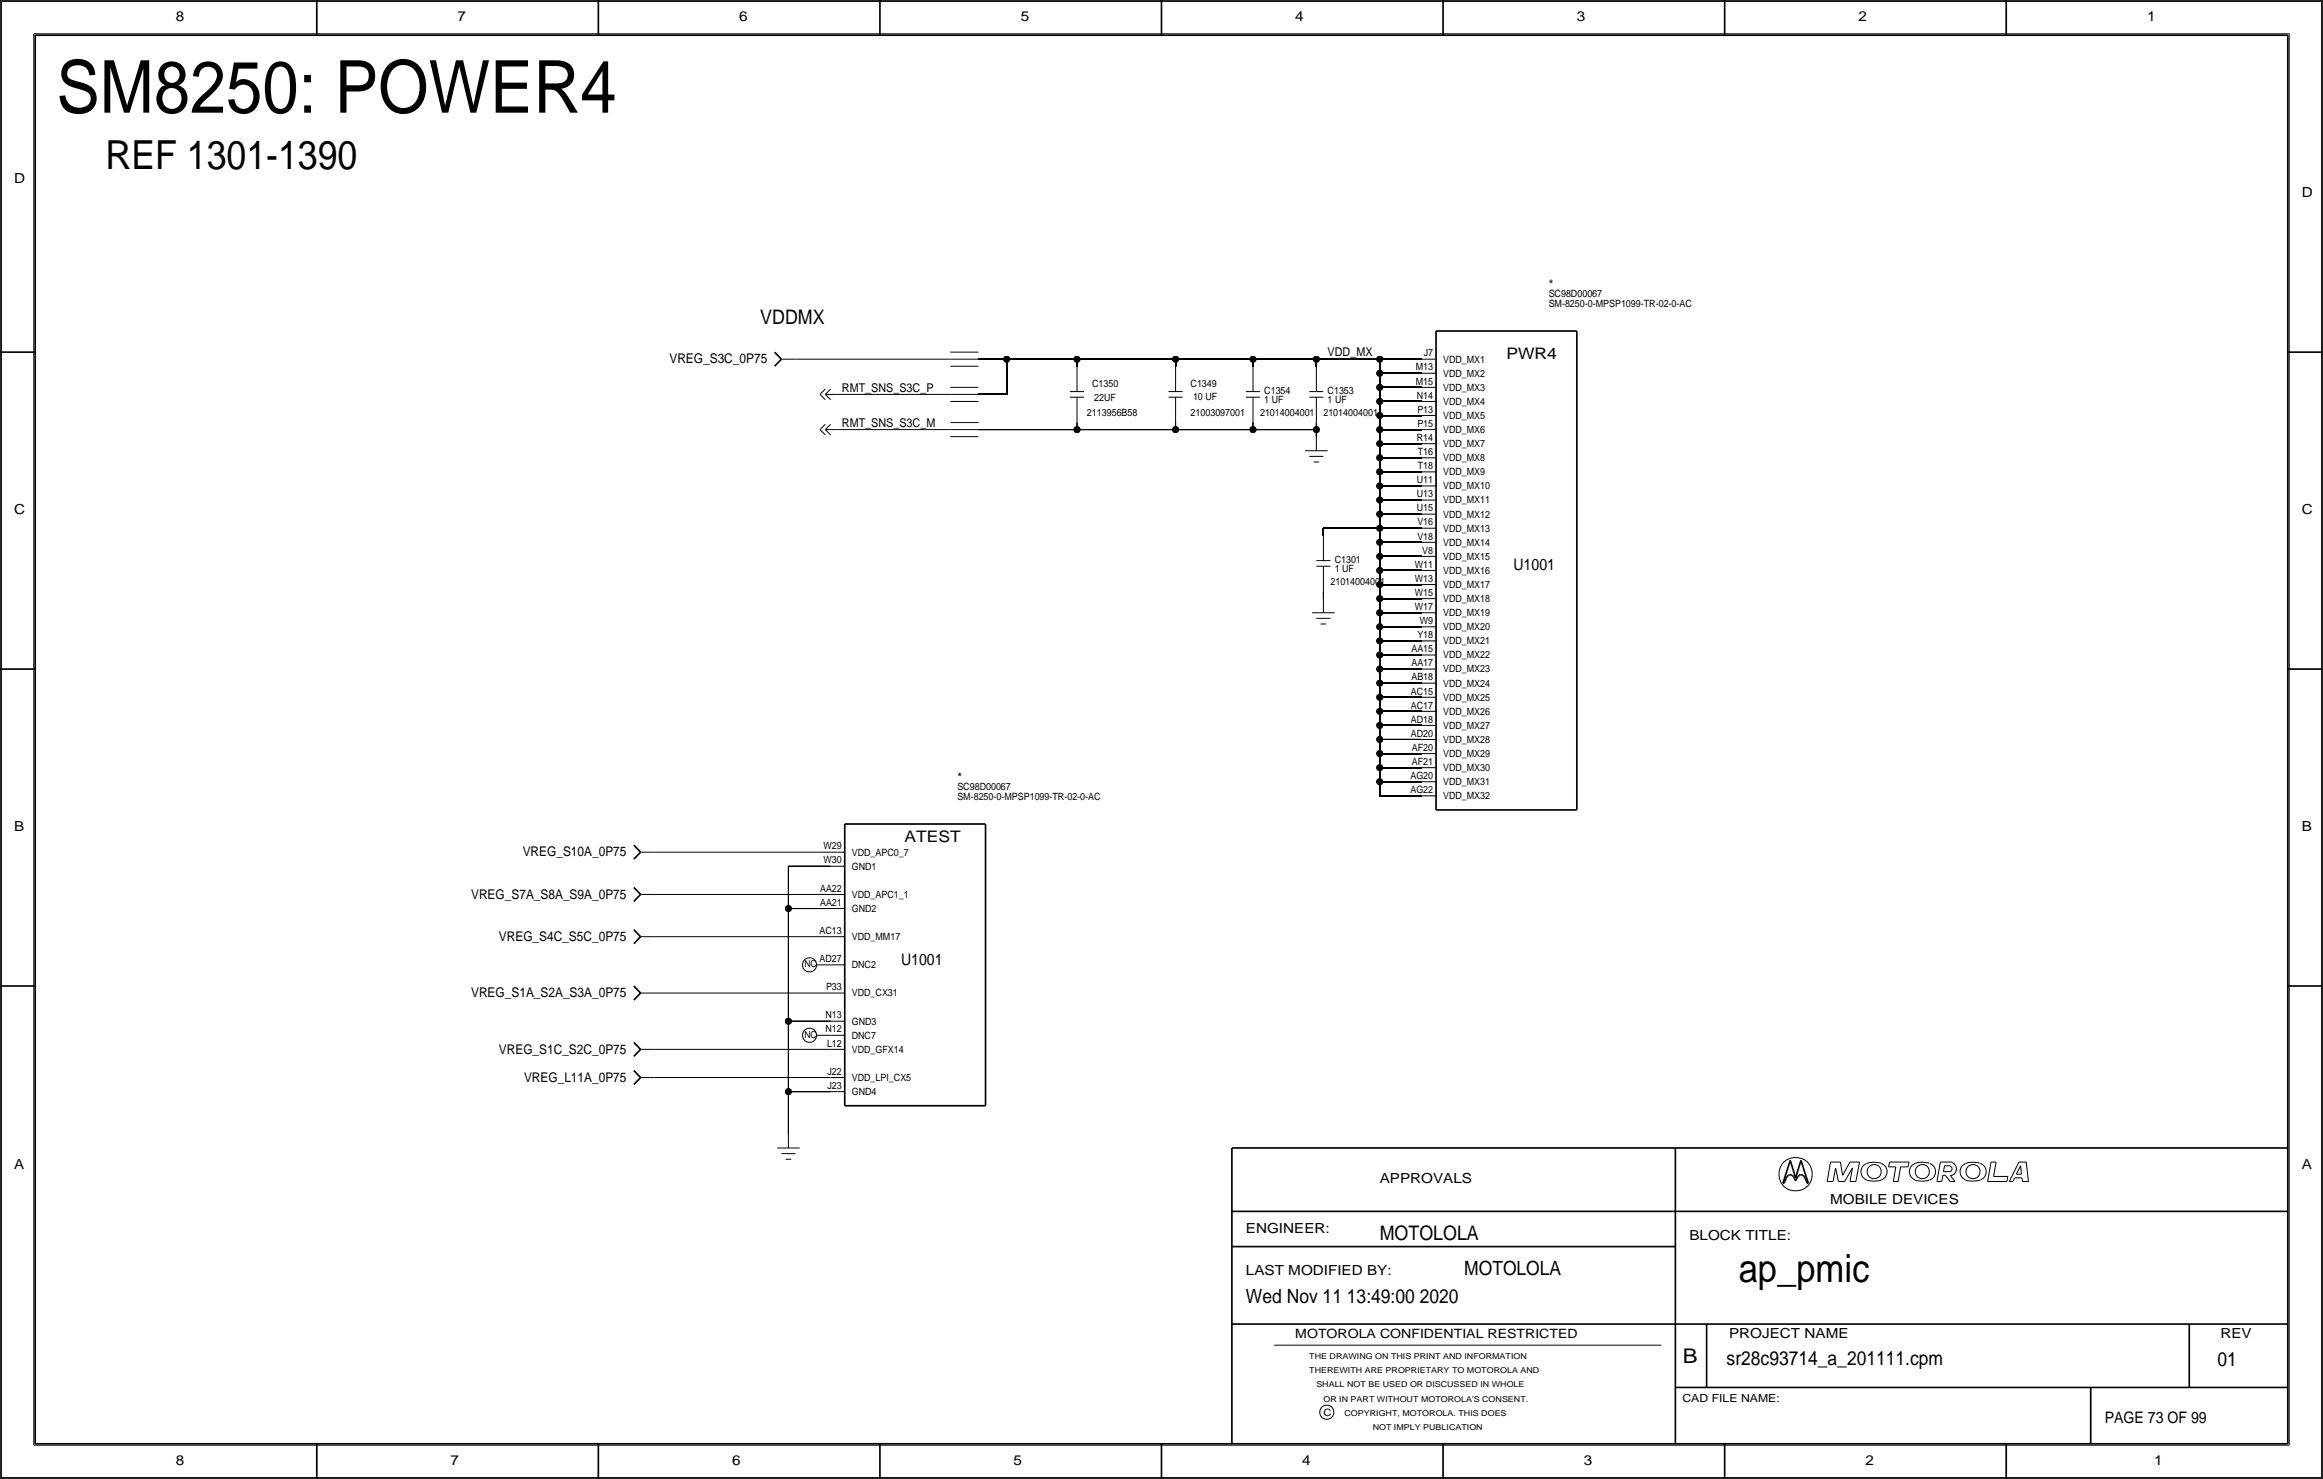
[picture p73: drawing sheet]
<svg xmlns="http://www.w3.org/2000/svg" width="419mm" height="267mm" viewBox="0 0 419 267" stroke-linecap="round" stroke-linejoin="round" font-family="sans-serif">
<defs><g id="words">
<text font-size="13.2" x="10.2" y="20.3">SM8250: POWER4</text>
<text font-size="7.2" x="19" y="30.5">REF 1301-1390</text>
<text font-size="7" x="313.7" y="231.1">ap_pmic</text>
<text font-size="3.7" x="303.6" y="245.7">B</text>
<g font-size="3.6">
<text x="137.2" y="58.4">VDDMX</text>
<text x="248.9" y="223.5">MOTOLOLA</text>
</g>
<g font-size="3.5">
<text x="264.2" y="229.9">MOTOLOLA</text>
<text x="224.8" y="234.9">Wed Nov 11 13:49:00 2020</text>
<text x="311.5" y="246.2">sr28c93714_a_201111.cpm</text>
<text x="400" y="246.4">01</text>
</g>
<g font-size="2.9">
<text x="271.8" y="64.8">PWR4</text>
<text x="273" y="102.9">U1001</text>
<text x="163.2" y="151.8">ATEST</text>
<text x="162.6" y="174">U1001</text>
<text x="379.7" y="256.5">PAGE 73 OF 99</text>
</g>
<g font-size="2.5">
<text x="31.7" y="3.8">8</text>
<text x="82.6" y="3.8">7</text>
<text x="133.3" y="3.8">6</text>
<text x="184.1" y="3.8">5</text>
<text x="233.7" y="3.8">4</text>
<text x="284.5" y="3.8">3</text>
<text x="335.3" y="3.8">2</text>
<text x="387.3" y="3.8">1</text>
<text x="2.5" y="33">D</text>
<text x="415.3" y="35.6">D</text>
<text x="2.5" y="92.7">C</text>
<text x="415.3" y="92.7">C</text>
<text x="2.5" y="149.9">B</text>
<text x="415.3" y="149.9">B</text>
<text x="2.5" y="210.8">A</text>
<text x="248.9" y="213.4">APPROVALS</text>
<text x="415.3" y="210.8">A</text>
<text x="330.2" y="217.2">MOBILE DEVICES</text>
<text x="224.8" y="222.2">ENGINEER:</text>
<text x="304.8" y="223.5">BLOCK TITLE:</text>
<text x="224.8" y="229.9">LAST MODIFIED BY:</text>
<text x="312" y="241.2">PROJECT NAME</text>
<text x="400.6" y="241.3">REV</text>
<text x="31.7" y="264.2">8</text>
<text x="81.3" y="264.2">7</text>
<text x="132.1" y="264.2">6</text>
<text x="182.9" y="264.2">5</text>
<text x="234.9" y="264.2">4</text>
<text x="285.8" y="264.2">3</text>
<text x="336.5" y="264.2">2</text>
<text x="388.6" y="264.2">1</text>
</g>
<g font-size="2.4">
<text x="279.4" y="52.1">*</text>
<text x="120.8" y="65.5">VREG_S3C_0P75</text>
<text x="172.7" y="141">*</text>
<text x="94.3" y="154.4">VREG_S10A_0P75</text>
<text x="85" y="162.1">VREG_S7A_S8A_S9A_0P75</text>
<text x="90" y="169.7">VREG_S4C_S5C_0P75</text>
<text x="85" y="179.8">VREG_S1A_S2A_S3A_0P75</text>
<text x="90" y="190">VREG_S1C_S2C_0P75</text>
<text x="94.5" y="195.1">VREG_L11A_0P75</text>
</g>
<text font-size="2.3" x="233.7" y="241.3">MOTOROLA CONFIDENTIAL RESTRICTED</text>
<g font-size="2.2">
<text x="239.5" y="64.3">VDD_MX</text>
<text x="151.9" y="70.6">RMT_SNS_S3C_P</text>
<text x="151.9" y="77">RMT_SNS_S3C_M</text>
</g>
<text font-size="2" x="303.5" y="252.7">CAD FILE NAME:</text>
<g font-size="1.8">
<text x="279.4" y="53.5">SC98D00067</text>
<text x="279.4" y="55.3">SM-8250-0-MPSP1099-TR-02-0-AC</text>
<text x="256.9" y="64.3">J7</text>
<text x="260.3" y="65.4">VDD_MX1</text>
<text x="197" y="69.8">C1350</text>
<text x="214.8" y="69.8">C1349</text>
<text x="228.1" y="71.1">C1354</text>
<text x="239.5" y="71.1">C1353</text>
<text x="255.4" y="66.8">M13</text>
<text x="255.4" y="69.3">M15</text>
<text x="255.6" y="71.9">N14</text>
<text x="260.3" y="67.9">VDD_MX2</text>
<text x="260.3" y="70.5">VDD_MX3</text>
<text x="196.1" y="74.9">2113956B58</text>
<text x="197.4" y="72.4">22UF</text>
<text x="214.8" y="74.9">21003097001</text>
<text x="215.2" y="72.1">10 UF</text>
<text x="227.3" y="74.9">21014004001</text>
<text x="228.1" y="72.6">1 UF</text>
<text x="238.8" y="74.9">21014004001</text>
<text x="239.5" y="72.6">1 UF</text>
<text x="255.7" y="74.4">P13</text>
<text x="255.7" y="77">P15</text>
<text x="260.3" y="73">VDD_MX4</text>
<text x="260.3" y="75.5">VDD_MX5</text>
<text x="255.6" y="79.5">R14</text>
<text x="255.8" y="82">T16</text>
<text x="260.3" y="78.1">VDD_MX6</text>
<text x="260.3" y="80.6">VDD_MX7</text>
<text x="260.3" y="83.2">VDD_MX8</text>
<text x="255.6" y="87.1">U11</text>
<text x="255.6" y="89.7">U13</text>
<text x="255.8" y="84.6">T18</text>
<text x="260.3" y="85.7">VDD_MX9</text>
<text x="260.3" y="88.2">VDD_MX10</text>
<text x="255.6" y="92.2">U15</text>
<text x="255.7" y="94.8">V16</text>
<text x="260.3" y="90.8">VDD_MX11</text>
<text x="260.3" y="93.3">VDD_MX12</text>
<text x="260.3" y="95.9">VDD_MX13</text>
<text x="240.8" y="101.6">C1301</text>
<text x="255.7" y="97.3">V18</text>
<text x="256.6" y="99.8">V8</text>
<text x="260.3" y="98.4">VDD_MX14</text>
<text x="260.3" y="100.9">VDD_MX15</text>
<text x="240" y="105.4">21014004001</text>
<text x="240.8" y="103.1">1 UF</text>
<text x="255.3" y="102.4">W11</text>
<text x="255.3" y="104.9">W13</text>
<text x="255.3" y="107.5">W15</text>
<text x="260.3" y="106">VDD_MX17</text>
<text x="260.3" y="103.5">VDD_MX16</text>
<text x="255.3" y="110">W17</text>
<text x="256.2" y="112.5">W9</text>
<text x="260.3" y="108.6">VDD_MX18</text>
<text x="260.3" y="111.1">VDD_MX19</text>
<text x="260.3" y="113.6">VDD_MX20</text>
<text x="254.6" y="117.6">AA15</text>
<text x="255.7" y="115.1">Y18</text>
<text x="260.3" y="116.2">VDD_MX21</text>
<text x="260.3" y="118.7">VDD_MX22</text>
<text x="254.5" y="125.2">AC15</text>
<text x="254.6" y="120.2">AA17</text>
<text x="254.6" y="122.7">AB18</text>
<text x="260.3" y="121.3">VDD_MX23</text>
<text x="260.3" y="123.8">VDD_MX24</text>
<text x="254.5" y="127.8">AC17</text>
<text x="254.5" y="130.3">AD18</text>
<text x="260.3" y="126.3">VDD_MX25</text>
<text x="260.3" y="128.9">VDD_MX26</text>
<text x="260.3" y="131.4">VDD_MX27</text>
<text x="254.5" y="132.9">AD20</text>
<text x="254.7" y="135.4">AF20</text>
<text x="254.7" y="137.9">AF21</text>
<text x="260.3" y="134">VDD_MX28</text>
<text x="260.3" y="136.5">VDD_MX29</text>
<text x="172.7" y="142.4">SC98D00067</text>
<text x="254.5" y="140.5">AG20</text>
<text x="254.5" y="143">AG22</text>
<text x="260.3" y="139.1">VDD_MX30</text>
<text x="260.3" y="141.6">VDD_MX31</text>
<text x="172.7" y="144.2">SM-8250-0-MPSP1099-TR-02-0-AC</text>
<text x="260.3" y="144.1">VDD_MX32</text>
<text x="148.6" y="153.2">W29</text>
<text x="148.6" y="155.7">W30</text>
<text x="153.7" y="154.3">VDD_APC0_7</text>
<text x="148" y="160.8">AA22</text>
<text x="153.7" y="156.8">GND1</text>
<text x="153.7" y="161.9">VDD_APC1_1</text>
<text x="148" y="163.3">AA21</text>
<text x="153.7" y="164.4">GND2</text>
<text x="147.9" y="168.4">AC13</text>
<text x="147.9" y="173.5">AD27</text>
<text x="153.7" y="169.5">VDD_MM17</text>
<text x="149" y="178.6">P33</text>
<text x="153.7" y="174.6">DNC2</text>
<text x="153.7" y="179.7">VDD_CX31</text>
<text x="148.9" y="183.6">N13</text>
<text x="153.7" y="184.8">GND3</text>
<text x="148.9" y="186.2">N12</text>
<text x="149.2" y="188.7">L12</text>
<text x="153.7" y="187.3">DNC7</text>
<text x="153.7" y="189.8">VDD_GFX14</text>
<text x="149.3" y="193.8">J22</text>
<text x="149.3" y="196.3">J23</text>
<text x="153.7" y="197.5">GND4</text>
<text x="153.7" y="194.9">VDD_LPI_CX5</text>
<text x="238.8" y="255.3">C</text>
</g>
<g font-size="1.7">
<text x="145.1" y="174.4">NC</text>
<text x="145.1" y="187.1">NC</text>
</g>
<g font-size="1.5">
<text x="236.2" y="245.1">THE DRAWING ON THIS PRINT AND INFORMATION</text>
<text x="236.2" y="247.6">THEREWITH ARE PROPRIETARY TO MOTOROLA AND</text>
<text x="237.5" y="250.2">SHALL NOT BE USED OR DISCUSSED IN WHOLE</text>
<text x="238.8" y="252.7">OR IN PART WITHOUT MOTOROLA'S CONSENT.</text>
<text x="242.6" y="255.3">COPYRIGHT, MOTOROLA. THIS DOES</text>
<text x="247.6" y="257.8">NOT IMPLY PUBLICATION</text>
</g>
</g></defs>
<!-- layer: Nets -->
<g fill="none" stroke="#000" stroke-width=".18">
<path d="M143.5 64.8h27.9zM151.1 77.5h20.3zM151.1 71.1h20.3zM176.5 77.5h17.8zM176.5 64.8h5.1zM176.5 71.1h5.1zM181.6 64.8v6.3zM181.6 64.8h12.7zM194.3 76.2v1.3zM194.3 77.5h17.8zM194.3 64.8v1.2zM194.3 64.8h17.8z"/>
<path d="M212.1 76.2v1.3zM212.1 64.8v1.2zM212.1 77.5h14zM212.1 64.8h14zM226.1 76.2v1.3zM226.1 64.8v1.2zM226.1 77.5h11.4zM226.1 64.8h11.4zM237.5 77.5v1.2zM237.5 76.2v1.3zM237.5 64.8v1.2zM237.5 64.8h11.4z"/>
<path d="M248.9 64.8v2.5zM248.9 67.3v2.5zM248.9 69.9v2.5zM248.9 72.4v2.5zM248.9 74.9v2.6zM248.9 77.5v2.5zM248.9 64.8h7.6zM248.9 67.3h7.6zM248.9 69.8h7.6zM248.9 72.4h7.6zM248.9 74.9h7.6zM248.9 77.5h7.6z"/>
<path d="M238.8 95.3v1.2zM238.8 95.2h10.1zM248.9 80h7.6zM248.9 80v2.6zM248.9 82.6v2.5zM248.9 97.8v2.5zM248.9 85.1v2.5zM248.9 87.6v2.6zM248.9 95.3v2.5zM248.9 92.7v2.5zM248.9 90.2v2.5zM248.9 82.6h7.6z"/>
<path d="M248.9 85.1h7.6zM248.9 97.8h7.6zM248.9 87.6h7.6zM248.9 90.2h7.6zM248.9 95.2h7.6zM248.9 92.7h7.6zM238.8 106.7v1.3zM248.9 118.1v2.6zM248.9 115.6v2.5zM248.9 113v2.6zM248.9 110.5v2.5zM248.9 108v2.5z"/>
<path d="M248.9 105.4v2.6zM248.9 102.9v2.5zM248.9 100.3v2.6zM248.9 118.1h7.6zM248.9 115.6h7.6zM248.9 113h7.6zM248.9 110.5h7.6zM248.9 108h7.6zM248.9 105.4h7.6zM248.9 102.9h7.6zM248.9 100.3h7.6zM248.9 138.4v2.6z"/>
<path d="M248.9 138.4h7.6zM248.9 135.9v2.5zM248.9 135.9h7.6zM248.9 133.3v2.6zM248.9 133.3h7.6zM248.9 130.8v2.5zM248.9 130.8h7.6zM248.9 128.3v2.5zM248.9 128.3h7.6zM248.9 125.7v2.6zM248.9 123.2v2.5zM248.9 120.7v2.5z"/>
<path d="M248.9 125.7h7.6zM248.9 123.2h7.6zM248.9 120.7h7.6zM118.1 153.7h31.8zM142.2 156.2h7.7zM142.2 156.2v7.6zM248.9 143.5h7.6zM248.9 141v2.5zM248.9 141h7.6zM118.1 179.1h31.8zM118.1 161.3h31.8zM118.1 168.9h31.8z"/>
<path d="M142.2 163.8v20.3zM142.2 163.8h7.7zM118.1 194.3h31.8zM118.1 189.2h31.8zM142.2 196.9v7.6zM142.2 184.2v12.6zM142.2 196.8h7.7zM142.2 184.1h7.7z"/>
</g>
<g fill="#000" stroke="#000" stroke-width=".18">
<circle cx="181.6" cy="64.8" r=".56"/>
<circle cx="194.3" cy="64.8" r=".56"/>
<circle cx="194.3" cy="77.5" r=".56"/>
<circle cx="212.1" cy="77.5" r=".56"/>
<circle cx="212.1" cy="64.8" r=".56"/>
<circle cx="226.1" cy="64.8" r=".56"/>
<circle cx="226.1" cy="77.5" r=".56"/>
<circle cx="237.5" cy="64.8" r=".56"/>
<circle cx="237.5" cy="77.5" r=".56"/>
<circle cx="248.9" cy="67.3" r=".56"/>
<circle cx="248.9" cy="69.8" r=".56"/>
<circle cx="248.9" cy="72.4" r=".56"/>
<circle cx="248.9" cy="64.8" r=".56"/>
<circle cx="248.9" cy="74.9" r=".56"/>
<circle cx="248.9" cy="77.5" r=".56"/>
<circle cx="248.9" cy="95.2" r=".56"/>
<circle cx="248.9" cy="92.7" r=".56"/>
<circle cx="248.9" cy="82.5" r=".56"/>
<circle cx="248.9" cy="80" r=".56"/>
<circle cx="248.9" cy="87.6" r=".56"/>
<circle cx="248.9" cy="90.2" r=".56"/>
<circle cx="248.9" cy="97.8" r=".56"/>
<circle cx="248.9" cy="85.1" r=".56"/>
<circle cx="248.9" cy="105.4" r=".56"/>
<circle cx="248.9" cy="115.6" r=".56"/>
<circle cx="248.9" cy="110.5" r=".56"/>
<circle cx="248.9" cy="102.9" r=".56"/>
<circle cx="248.9" cy="107.9" r=".56"/>
<circle cx="248.9" cy="118.1" r=".56"/>
<circle cx="248.9" cy="100.3" r=".56"/>
<circle cx="248.9" cy="113" r=".56"/>
<circle cx="248.9" cy="128.3" r=".56"/>
<circle cx="248.9" cy="120.6" r=".56"/>
<circle cx="248.9" cy="125.7" r=".56"/>
<circle cx="248.9" cy="133.3" r=".56"/>
<circle cx="248.9" cy="138.4" r=".56"/>
<circle cx="248.9" cy="123.2" r=".56"/>
<circle cx="248.9" cy="130.8" r=".56"/>
<circle cx="248.9" cy="135.9" r=".56"/>
<circle cx="248.9" cy="141" r=".56"/>
<circle cx="142.2" cy="163.8" r=".56"/>
<circle cx="142.2" cy="196.8" r=".56"/>
<circle cx="142.2" cy="184.1" r=".56"/>
</g>
<!-- layer: Components -->
<g fill="none" stroke="#000" stroke-width=".18">
<path d="M141 64.8h2.5zM147.9 71.1l1 1zM147.9 77.5l1 .9zM147.9 71.1l1-.9zM147.9 77.5l1-1zM148.9 71.1l1 1zM148.9 77.5l1 .9zM148.9 71.1h2.2zM148.9 71.1l1-.9zM148.9 77.5h2.2zM148.9 77.5l1-1zM171.4 64.8h5.1z"/>
<path d="M171.4 63.5h5.1zM171.4 66h5.1zM171.4 77.5h5.1zM171.4 76.2h5.1zM171.4 78.7h5.1zM171.4 71.1h5.1zM171.4 69.8h5.1zM171.4 72.4h5.1zM193 71.6h2.6zM193 70.6h2.6zM194.3 71.6v4.6zM194.3 66v4.6z"/>
<path d="M210.8 71.6h2.6zM210.8 70.6h2.6zM212.1 71.6v4.6zM212.1 66v4.6zM224.8 71.6h2.5zM224.8 70.6h2.5zM226.1 71.6v4.6zM226.1 66v4.6zM236.2 71.6h2.6zM236.2 70.6h2.6zM237.5 71.6v4.6zM237.5 66v4.6z"/>
<path d="M237.5 78.7v2.6zM256.5 77.5h2.6zM256.5 74.9h2.6zM256.5 72.4h2.6zM256.5 69.8h2.6zM256.5 67.3h2.6zM256.5 64.8h2.6zM235.5 81.3h4zM236.2 82.3h2.6zM237 83.3h1zM238.8 96.5v4.6zM256.5 97.8h2.6z"/>
<path d="M256.5 95.2h2.6zM256.5 92.7h2.6zM256.5 90.2h2.6zM256.5 87.6h2.6zM256.5 85.1h2.6zM256.5 82.6h2.6zM256.5 80h2.6zM236.7 110.5h4.1zM237.5 102.1h2.5zM237.5 111.5h2.5zM237.5 101.1h2.5zM238.3 112.5h1z"/>
<path d="M238.8 108v2.5zM238.8 102.1v4.6zM256.5 118.1h2.6zM256.5 115.6h2.6zM256.5 113h2.6zM256.5 110.5h2.6zM256.5 108h2.6zM256.5 105.4h2.6zM256.5 102.9h2.6zM256.5 100.3h2.6zM256.5 138.4h2.6zM256.5 135.9h2.6z"/>
<path d="M256.5 133.3h2.6zM256.5 130.8h2.6zM256.5 128.3h2.6zM256.5 125.7h2.6zM256.5 123.2h2.6zM256.5 120.7h2.6zM115.6 153.7h2.5zM149.9 156.2h2.5zM149.9 153.7h2.5zM256.5 143.5h2.6zM256.5 141h2.6zM115.6 168.9h2.5z"/>
<path d="M115.6 161.3h2.5zM115.6 179.1h2.5zM147.3 174h2.6zM149.9 179.1h2.5zM149.9 174h2.5zM149.9 168.9h2.5zM149.9 163.8h2.5zM149.9 161.3h2.5zM115.6 189.2h2.5zM115.6 194.3h2.5zM147.3 186.7h2.6zM149.9 196.8h2.5z"/>
<path d="M149.9 194.3h2.5zM149.9 189.2h2.5zM149.9 186.7h2.5zM149.9 184.1h2.5zM140.2 207h4.1zM141 208h2.5zM141.7 209h1zM142.2 204.5v2.5z"/>
<circle cx="146" cy="174" r="1.28"/>
<circle cx="146" cy="186.7" r="1.28"/>
</g>
<g fill="none" stroke="#000" stroke-width=".3">
<path d="M259.1 59.7h25.4zM259.1 59.7v86.3zM284.5 59.7v86.3zM139.8 63.5l1.2 1.3zM141 64.8l-1.3 1.2zM114.4 152.4l1.2 1.3zM115.6 153.7l-1.3 1.2zM152.4 148.6h25.4zM152.4 148.6v50.8zM177.8 148.6v50.8zM259.1 146.1h25.4zM114.4 167.6l1.2 1.3z"/>
<path d="M114.4 160l1.2 1.3zM114.4 177.8l1.2 1.3zM115.6 168.9l-1.3 1.3zM115.6 161.3l-1.3 1.3zM115.6 179.1l-1.3 1.2zM114.4 188l1.2 1.2zM114.4 193l1.2 1.3zM115.6 189.2l-1.3 1.3zM115.6 194.3l-1.3 1.3zM152.4 199.4h25.4z"/>
</g>
<!-- layer: Page Border and Title Block -->
<g fill="none" stroke="#000" stroke-width=".3">
<path d="M0 0h419.1zM0 0v266.7zM6.3 6.4h406.4zM6.3 6.4v254zM57.1 0v6.3zM107.9 0v6.3zM158.7 0v6.3zM209.5 0v6.4zM260.3 0v6.3zM311.1 0v6.3zM361.9 0v6.3zM412.7 6.4v254z"/>
<path d="M419.1 0v266.7zM0 63.5h6.3zM412.7 63.5h6.4zM0 120.7h6.3zM412.7 120.7h6.4zM0 177.8h6.3zM412.7 177.8h6.4zM222.2 207v53.3zM222.2 207h190.5zM222.2 218.4h190.5zM302.3 207v53.3zM321.7 213.4h.2z"/>
<path d="M322 213.1l-.1 .3zM322.2 212.5l-.2 .6zM322.4 212.1l-.2 .4zM322.6 211.9l.3-.1zM322.6 211.9l-.2 .2zM322.9 211.8h.2zM323 209.2l-1.3 4.2zM323 209.2l1 3.2zM323.1 211.8l.2 .1zM323.3 211.9l.2 .2zM323.5 212.1l.2 .4zM323.7 212.5l.3 .4z"/>
<path d="M324.2 212.5l-.2 .4zM324.4 212.1l-.2 .4zM324.6 211.9l.2-.1zM324.6 211.9l-.2 .2zM324.8 211.8h.3zM324.9 209.2l1.3 4.2zM324.9 209.2l-.9 3.2zM325.1 211.8l.2 .1zM325.3 211.9l.2 .2zM325.5 212.1l.2 .4zM325.7 212.5l.2 .6zM325.9 213.1l.1 .3z"/>
<path d="M326 213.4h.2zM222.2 238.8h190.5zM222.2 224.8h80.1zM307.9 238.8v11.4zM395 238.8v11.4zM302.3 250.2h110.4zM377.2 250.2v10.1zM0 266.7h419.1zM6.3 260.3h406.4zM57.1 260.3v6.4zM107.9 260.3v6.4zM158.7 260.3v6.4z"/>
<path d="M209.5 260.3v6.4zM260.3 260.3v6.4zM311.1 260.3v6.4zM361.9 260.3v6.4z"/>
</g>
<g fill="none" stroke="#000" stroke-width=".18">
<path d="M.3 .3h418.5zM.3 .3v266.1zM6.1 6.1v254.5zM6.1 6.1h406.9zM413 6.1v254.5zM418.8 .3v266.1zM329.6 213.1h1.1zM330.3 209.6h1.7zM330.3 209.5l-.7 3.6zM331.2 210.6l-.5 2.5zM331.2 210.6l.5 2.5zM331.7 213.1h1.1z"/>
<path d="M332 209.5l.4 2.4zM333.8 209.6l-1.4 2.3zM333.8 213.1h1zM333.8 209.6h1.7zM334.2 210.6l-.4 2.5zM334.2 210.6l-1.4 2.5zM335.5 209.6l-.7 3.5zM336.8 209.8a1.6 1.6 0 0 0-1.1 1.5 1.6 1.6 0 0 0 1.1 1.5M339.3 209.8l-.1-.1a4 4 0 0 0-2.4 .1M339.4 209.8a1.59 1.59 0 0 1 1.1 1.5 1.59 1.59 0 0 1-1.1 1.5 5.1 5.1 0 0 1-2.5 .1M340.7 210.4h1.3zM340.9 209.6h3.5z"/>
<path d="M340.9 209.5l-.2 .9zM341.6 213.1h.8zM342 210.4l-.4 2.7zM342.9 210.4l-.5 2.7zM342.9 210.4h1.3zM344.4 209.5l-.2 .9zM348 209.8a3.1 3.1 0 0 0-3.3 .6 1.62 1.62 0 0 0 .8 2.4M348.1 212.8a5.1 5.1 0 0 1-2.6 .1M348.1 209.8a1.59 1.59 0 0 1 1.1 1.5 1.59 1.59 0 0 1-1.1 1.5M349.5 213.1h.8zM350.1 209.6h2.1zM350.1 209.5l-.6 3.6z"/>
<path d="M350.5 211.9l-.2 1.2zM350.5 211.9h.5zM350.6 211.3h1.2zM350.8 210.2l-.2 1.1zM350.8 210.2h1zM351 211.9l.8 1.2zM351.8 210.3a.5 .5 0 0 1 .4 .5 .5 .5 0 0 1-.4 .5M351.8 213.1h.9zM351.8 211.9l.9 1.2zM351.8 211.9h.4zM352.2 209.7a1.24 1.24 0 0 1 .8 1.1 1.24 1.24 0 0 1-.8 1.1M357.2 209.8a3.1 3.1 0 0 0-3.3 .6 1.62 1.62 0 0 0 .8 2.4"/>
<path d="M357.2 212.8a5.1 5.1 0 0 1-2.5 .1M357.3 209.8a1.59 1.59 0 0 1 1 1.5 1.59 1.59 0 0 1-1 1.5M358.6 213.1h3.5zM359.2 209.6l-.6 3.5zM359.2 209.6h.9zM359.7 212.1h2.6zM360.1 209.6l-.4 2.5zM362.3 212.1l-.2 1zM362.5 213.1h.7zM363.5 212.4l-.3 .7zM363.5 212.4h1.3zM363.8 211.7h.9z"/>
<path d="M364.2 209.6l-1.7 3.5zM364.2 209.6h1.4zM364.5 210.2l-.7 1.5zM364.5 210.2l.2 1.5zM364.8 212.4l.1 .7zM364.9 213.1h1.1zM365.6 209.6l.4 3.5zM229.9 242.6h69.8zM.3 266.4h418.5zM6.1 260.6h406.9z"/>
<circle cx="324" cy="211.8" r="3"/>
<circle cx="338.1" cy="211.3" r="1.28"/>
<circle cx="346.8" cy="211.3" r="1.28"/>
<circle cx="356" cy="211.3" r="1.28"/>
<circle cx="239.4" cy="254.7" r="1.28"/>
</g>
<use href="#words"/>
</svg>
